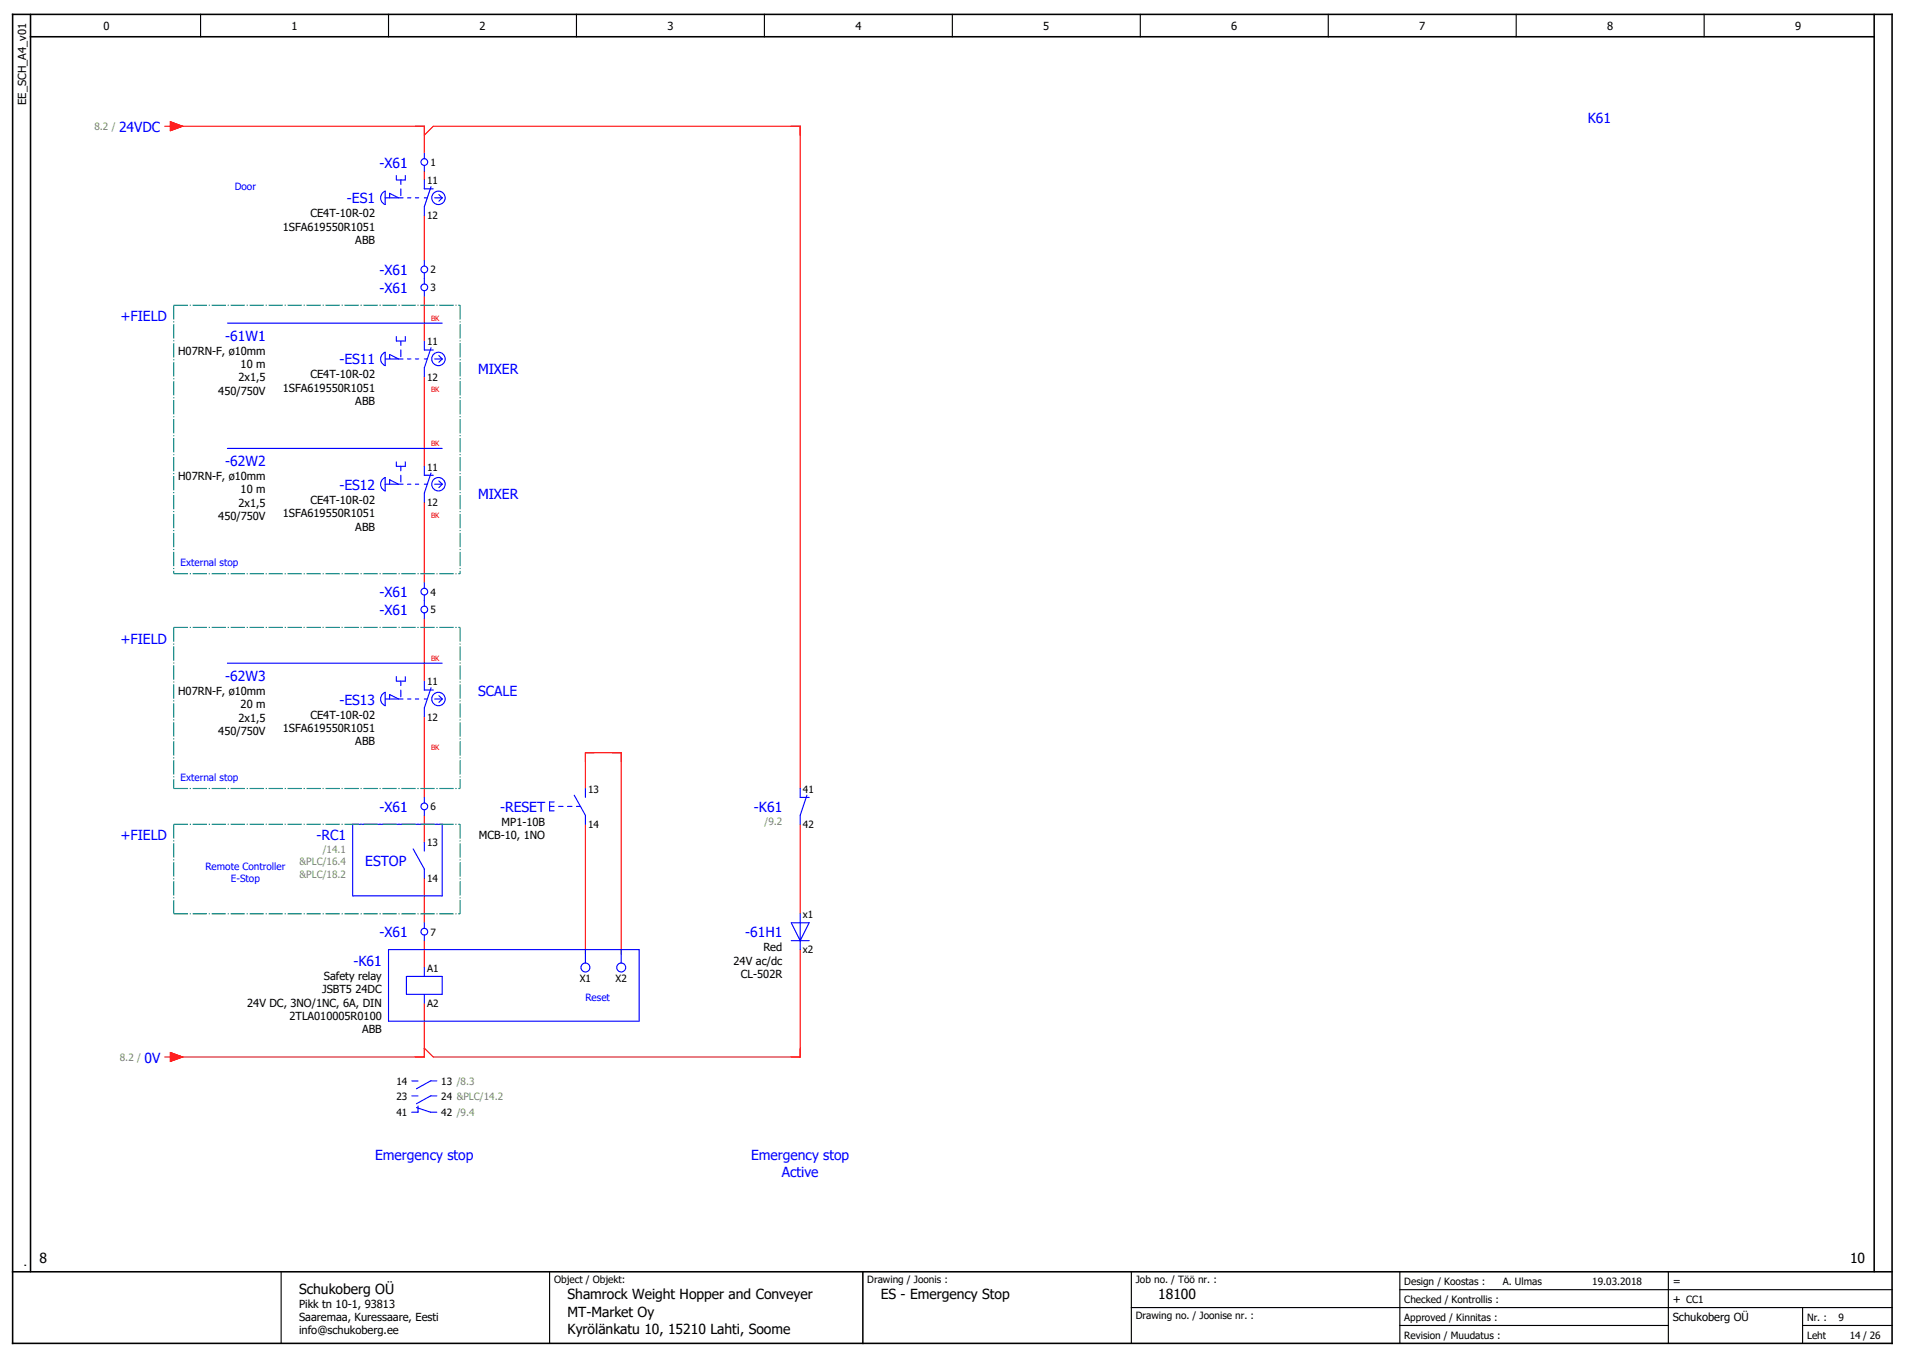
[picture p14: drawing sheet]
<svg xmlns="http://www.w3.org/2000/svg" width="426mm" height="303mm" viewBox="0 0 426 303" stroke-linecap="round" stroke-linejoin="round" font-family="sans-serif">
<defs><g id="words">
<g font-size="3.1" fill="#00f">
<text x="26.6" y="29.4">24VDC</text>
<text x="354.8" y="27.6">K61</text>
<text x="84.8" y="37.4">-X61</text>
<text x="77.5" y="45.4">-ES1</text>
<text x="84.8" y="61.4">-X61</text>
<text x="84.8" y="65.4">-X61</text>
<text x="26.9" y="71.8">+FIELD</text>
<text x="50.3" y="76.1">-61W1</text>
<text x="75.8" y="81.4">-ES11</text>
<text x="106.8" y="83.6">MIXER</text>
<text x="50.3" y="104.1">-62W2</text>
<text x="75.8" y="109.4">-ES12</text>
<text x="106.8" y="111.6">MIXER</text>
<text x="84.8" y="133.4">-X61</text>
<text x="84.8" y="137.4">-X61</text>
<text x="26.9" y="143.8">+FIELD</text>
<text x="50.3" y="152.1">-62W3</text>
<text x="106.8" y="155.6">SCALE</text>
<text x="75.8" y="157.4">-ES13</text>
<text x="84.8" y="181.4">-X61</text>
<text x="111.7" y="181.4">-RESET</text>
<text x="168.5" y="181.4">-K61</text>
<text x="26.9" y="187.8">+FIELD</text>
<text x="70.7" y="187.8">-RC1</text>
<text x="81.6" y="193.4">ESTOP</text>
<text x="84.8" y="209.4">-X61</text>
<text x="166.5" y="209.4">-61H1</text>
<text x="79" y="215.8">-K61</text>
<text x="32.3" y="237.4">0V</text>
<text x="83.8" y="259.3">Emergency stop</text>
<text x="167.8" y="259.3">Emergency stop</text>
<text x="174.7" y="263.1">Active</text>
</g>
<g font-size="3.1">
<text x="8.8" y="282.2">8</text>
<text x="413.4" y="282.2">10</text>
<text x="66.8" y="289.2">Schukoberg OÜ</text>
<text x="126.8" y="290.2">Shamrock Weight Hopper and Conveyer</text>
<text x="196.8" y="290.2">ES - Emergency Stop</text>
<text x="258.8" y="290.2">18100</text>
<text x="126.8" y="294.2">MT-Market Oy</text>
<text x="126.8" y="298.2">Kyrölänkatu 10, 15210 Lahti, Soome</text>
</g>
<g font-size="2.5">
<text x="23.1" y="6.7">0</text>
<text x="65.1" y="6.7">1</text>
<text x="107.1" y="6.7">2</text>
<text x="149.1" y="6.7">3</text>
<text x="191.1" y="6.7">4</text>
<text x="233.1" y="6.7">5</text>
<text x="275.1" y="6.7">6</text>
<text x="317.1" y="6.7">7</text>
<text x="359.1" y="6.7">8</text>
<text x="401.1" y="6.7">9</text>
<text x="5.8" y="23.4" transform="rotate(-90 5.8 23.4)">EE_SCH_A4_v01</text>
<text x="63.2" y="51.6">1SFA619550R1051</text>
<text x="69.4" y="48.6">CE4T-10R-02</text>
<text x="79.4" y="54.6">ABB</text>
<text x="39.8" y="79.3">H07RN-F, ø10mm</text>
<text x="53.8" y="82.3">10 m</text>
<text x="48.8" y="88.3">450/750V</text>
<text x="53.3" y="85.3">2x1,5</text>
<text x="63.2" y="87.6">1SFA619550R1051</text>
<text x="69.4" y="84.6">CE4T-10R-02</text>
<text x="79.4" y="90.6">ABB</text>
<text x="39.8" y="107.3">H07RN-F, ø10mm</text>
<text x="53.3" y="113.3">2x1,5</text>
<text x="53.8" y="110.3">10 m</text>
<text x="69.4" y="112.6">CE4T-10R-02</text>
<text x="48.8" y="116.3">450/750V</text>
<text x="63.2" y="115.6">1SFA619550R1051</text>
<text x="79.4" y="118.6">ABB</text>
<text x="39.8" y="155.3">H07RN-F, ø10mm</text>
<text x="53.3" y="161.3">2x1,5</text>
<text x="53.8" y="158.3">20 m</text>
<text x="69.4" y="160.6">CE4T-10R-02</text>
<text x="48.8" y="164.3">450/750V</text>
<text x="63.2" y="163.6">1SFA619550R1051</text>
<text x="79.4" y="166.6">ABB</text>
<text x="112.1" y="184.6">MP1-10B</text>
<text x="107" y="187.6">MCB-10, 1NO</text>
<text x="163.9" y="215.6">24V ac/dc</text>
<text x="170.6" y="212.6">Red</text>
<text x="72" y="222">JSBT5 24DC</text>
<text x="72.4" y="219">Safety relay</text>
<text x="165.6" y="218.6">CL-502R</text>
<text x="55.2" y="225">24V DC, 3NO/1NC, 6A, DIN</text>
<text x="64.7" y="228">2TLA010005R0100</text>
<text x="80.9" y="231">ABB</text>
<text x="5.8" y="283.2" transform="rotate(-90 5.8 283.2)">.</text>
<text x="373.8" y="287.2">=</text>
<text x="66.8" y="292.2">Pikk tn 10-1, 93813</text>
<text x="373.8" y="291.2">+ CC1</text>
<text x="66.8" y="295.2">Saaremaa, Kuressaare, Eesti</text>
<text x="66.8" y="298.2">info@schukoberg.ee</text>
<text x="373.8" y="295.2">Schukoberg OÜ</text>
</g>
<g font-size="2.2" fill="#7ca552">
<text x="21.1" y="29.1">8.2 /</text>
<text x="170.8" y="184.3">/9.2</text>
<text x="72.1" y="190.7">/14.1</text>
<text x="66.9" y="193.4">&amp;PLC/16.4</text>
<text x="66.9" y="196.1">&amp;PLC/18.2</text>
<text x="26.8" y="237.1">8.2 /</text>
</g>
<g font-size="2.2">
<text x="95.4" y="41.2">11</text>
<text x="96.2" y="37.1">1</text>
<text x="95.4" y="49.1">12</text>
<text x="96.2" y="61.1">2</text>
<text x="96.2" y="65.1">3</text>
<text x="95.4" y="77.2">11</text>
<text x="95.4" y="85.1">12</text>
<text x="95.4" y="105.2">11</text>
<text x="95.4" y="113.1">12</text>
<text x="96.2" y="133.1">4</text>
<text x="96.2" y="137.1">5</text>
<text x="95.4" y="153.2">11</text>
<text x="95.4" y="161.1">12</text>
<text x="131.4" y="177.2">13</text>
<text x="179.4" y="177.2">41</text>
<text x="96.2" y="181.1">6</text>
<text x="131.4" y="185.1">14</text>
<text x="179.4" y="185.1">42</text>
<text x="95.4" y="189.2">13</text>
<text x="95.4" y="197.1">14</text>
<text x="96.2" y="209.1">7</text>
<text x="179.4" y="205.2">x1</text>
<text x="179.4" y="213.1">x2</text>
<text x="95.4" y="217.2">A1</text>
<text x="129.6" y="219.5">X1</text>
<text x="137.6" y="219.5">X2</text>
<text x="95.4" y="225.1">A2</text>
<text x="88.6" y="242.5">14</text>
<text x="88.6" y="245.8">23</text>
<text x="98.6" y="242.5">13 /8.3</text>
<text x="98.6" y="245.8">24 &amp;PLC/14.2</text>
<text x="88.6" y="249.5">41</text>
<text x="98.6" y="249.5">42 /9.4</text>
<text x="123.8" y="286.8">Object / Objekt:</text>
<text x="193.8" y="286.8">Drawing / Joonis :</text>
<text x="253.8" y="286.8">Job no. / Töö nr. :</text>
<text x="313.8" y="287.2">Design / Koostas :</text>
<text x="335.8" y="287.2">A. Ulmas</text>
<text x="355.8" y="287.2">19.03.2018</text>
<text x="313.8" y="291.2">Checked / Kontrollis :</text>
<text x="253.8" y="294.8">Drawing no. / Joonise nr. :</text>
<text x="313.8" y="295.2">Approved / Kinnitas :</text>
<text x="313.8" y="299.2">Revision / Muudatus :</text>
<text x="403.8" y="295.2">Nr. :</text>
<text x="403.8" y="299.2">Leht</text>
<text x="410.8" y="295.2">9</text>
<text x="413.4" y="299.2">14 / 26</text>
</g>
<g font-size="2.2" fill="#00f">
<text x="52.4" y="42.5">Door</text>
<text x="40.4" y="126.5">External stop</text>
<text x="40.4" y="174.5">External stop</text>
<text x="45.9" y="194.5">Remote Controller</text>
<text x="51.6" y="197.2">E-Stop</text>
<text x="130.8" y="223.8">Reset</text>
</g>
<g font-size="1.6" fill="#f00">
<text x="96.3" y="71.7">BK</text>
<text x="96.3" y="87.7">BK</text>
<text x="96.3" y="99.7">BK</text>
<text x="96.3" y="115.7">BK</text>
<text x="96.3" y="147.7">BK</text>
<text x="96.3" y="167.7">BK</text>
</g>
</g></defs>
<g fill="none" stroke="#000" stroke-width=".25">
<path d="M44.8 3.2v5M86.8 3.2v5M128.8 3.2v5M170.8 3.2v5M212.8 3.2v5M254.8 3.2v5M296.8 3.2v5M338.8 3.2v5M380.8 3.2v5M62.8 284.2v16M122.8 284.2v16M252.8 292.2h170"/>
<path d="M252.8 284.2v16M312.8 296.2h60M312.8 284.2v16M312.8 288.2h110M372.8 284.2v16M402.8 296.2h20M402.8 292.2v8"/>
</g>
<path d="M2.8 3.2h420v297h-420zM6.8 8.2h412M6.8 3.2v281M418.8 3.2v281M2.8 284.2h420M192.8 284.2v16" fill="none" stroke="#000" stroke-width=".35"/>
<g fill="none" stroke="#f00" stroke-width=".25">
<path d="M36.8 28.2h1.3M38.1 27.2l2.7 1-2.7 1zM38.8 28.2h56v6M94.8 38.2v2M94.8 30.2l2-2h82v148M94.8 48.2v10M94.8 66.2v10M94.8 84.2v20M94.8 112.2v18M94.8 138.2v14M94.8 160.2v18M130.8 176.2v-8h8v45"/>
<path d="M94.8 182.2v6M94.8 196.2v10M130.8 184.2v29M178.8 184.2v20M94.8 210.2v6M178.8 212.2v24h-82l-2-2M36.8 236.2h1.3M38.1 235.2l2.7 1-2.7 1zM94.8 224.2v12h-56"/>
</g>
<g fill="none" stroke="#00f" stroke-width=".25">
<path d="M88.6 39.2v1h2v-1M94.8 34.2v1.3M94.8 37v1.2M85.4 43.2l.7-.5v3a1.61 1.61 0 0 1-.7-2.5zM86.1 44.2h4M87.1 44.2v-1l2 1M89.6 40.2v1M89.6 42.2v1.5M91.1 44.2h.7M92.8 44.2h.8M94.8 40.2v2h2M94.8 58.2v1.3"/>
<path d="M94.8 44.2h.7M96.3 41.7l-1.5 4.5v2M97.1 44.2h1.7M98.1 43.5l.7 .7M98.8 44.2l-.7 .8M50.8 72.2h48M85.4 79.2l.7-.5v3a1.61 1.61 0 0 1-.7-2.5zM88.6 75.2v1h2v-1M89.6 76.2v1M89.6 78.2v1.5M94.8 61v2.5M94.8 65v1.2"/>
<path d="M94.8 76.2v2h2M96.3 77.7l-1.5 4.5v2M98.1 79.5l.7 .7M86.1 80.2h4M87.1 80.2v-1l2 1M91.1 80.2h.7M92.8 80.2h.8M94.8 80.2h.7M97.1 80.2h1.7M98.8 80.2l-.7 .8M50.8 100.2h48M85.4 107.2l.7-.5v3a1.61 1.61 0 0 1-.7-2.5z"/>
<path d="M86.1 108.2h4M87.1 108.2v-1l2 1M88.6 103.2v1h2v-1M89.6 104.2v1M89.6 106.2v1.5M91.1 108.2h.7M92.8 108.2h.8M94.8 104.2v2h2M94.8 108.2h.7M96.3 105.7l-1.5 4.5v2M97.1 108.2h1.7M98.1 107.5l.7 .7"/>
<path d="M98.8 108.2l-.7 .8M94.8 130.2v1.3M94.8 133v2.5M94.8 137v1.2M50.8 148.2h48M85.4 155.2l.7-.5v3a1.61 1.61 0 0 1-.7-2.5zM86.1 156.2h4M87.1 156.2v-1l2 1M88.6 151.2v1h2v-1M89.6 152.2v1M89.6 154.2v1.5M91.1 156.2h.7"/>
<path d="M92.8 156.2h.8M94.8 152.2v2h2M94.8 156.2h.7M96.3 153.7l-1.5 4.5v2M97.1 156.2h1.7M98.1 155.5l.7 .7M98.8 156.2l-.7 .8M94.8 178.2v1.3M123.8 179.2h-1v2h1M128.3 177.7l2.5 4.5v2M130.8 176.2v2M178.8 176.2v2h2"/>
<path d="M180.3 177.7l-1.5 4.5v2M78.8 184.2h20v16h-20zM92.3 189.7l2.5 4.5v2M94.8 181v1.2M94.8 188.2v2M122.8 180.2h1M124.8 180.2h1M126.8 180.2h1M128.8 180.2h.9M86.8 212.2h56v16h-56zM90.8 218.2h8v4h-8zM94.8 206.2v1.3"/>
<path d="M94.8 209v1.2M94.8 216.2v2M130.8 212.2v3M138.8 212.2v3M176.8 206.2h4l-2 4zM176.8 210.2h4M178.8 204.2v8M94.8 222.2v2M92 241.6h1.4M92 244.9h1.4M93.1 247.5l3.1 1.1h1.4M93.4 247.2v1.4h-1.4"/>
<path d="M97.6 241.6h-1.4l-3.1 1.7M97.6 244.9h-1.4l-3.1 1.8"/>
<circle cx="94.8" cy="36.2" r=".75"/>
<circle cx="98" cy="44.2" r="1.5"/>
<circle cx="94.8" cy="64.2" r=".75"/>
<circle cx="94.8" cy="60.2" r=".75"/>
<circle cx="98" cy="80.2" r="1.5"/>
<circle cx="98" cy="108.2" r="1.5"/>
<circle cx="94.8" cy="136.2" r=".75"/>
<circle cx="94.8" cy="132.2" r=".75"/>
<circle cx="98" cy="156.2" r="1.5"/>
<circle cx="94.8" cy="180.2" r=".75"/>
<circle cx="94.8" cy="208.2" r=".75"/>
<circle cx="130.8" cy="216.2" r="1"/>
<circle cx="138.8" cy="216.2" r="1"/>
</g>
<path d="M38.8 68.2h64M38.8 68.2v60M102.8 68.2v60M38.8 128.2h64M38.8 140.2h64M38.8 140.2v36M102.8 140.2v36M38.8 176.2h64M38.8 184.2h64M38.8 184.2v20M102.8 184.2v20M38.8 204.2h64" fill="none" stroke="#007f7f" stroke-width=".25" stroke-dasharray="3.2 .4 .3 .4" stroke-linecap="butt"/>
<g fill="#f00" stroke="#f00" stroke-width=".22">
<path d="M38.1 235.2l2.7 1-2.7 1z"/>
<path d="M38.1 27.2l2.7 1-2.7 1z"/>
</g>
<use href="#words"/>
</svg>
